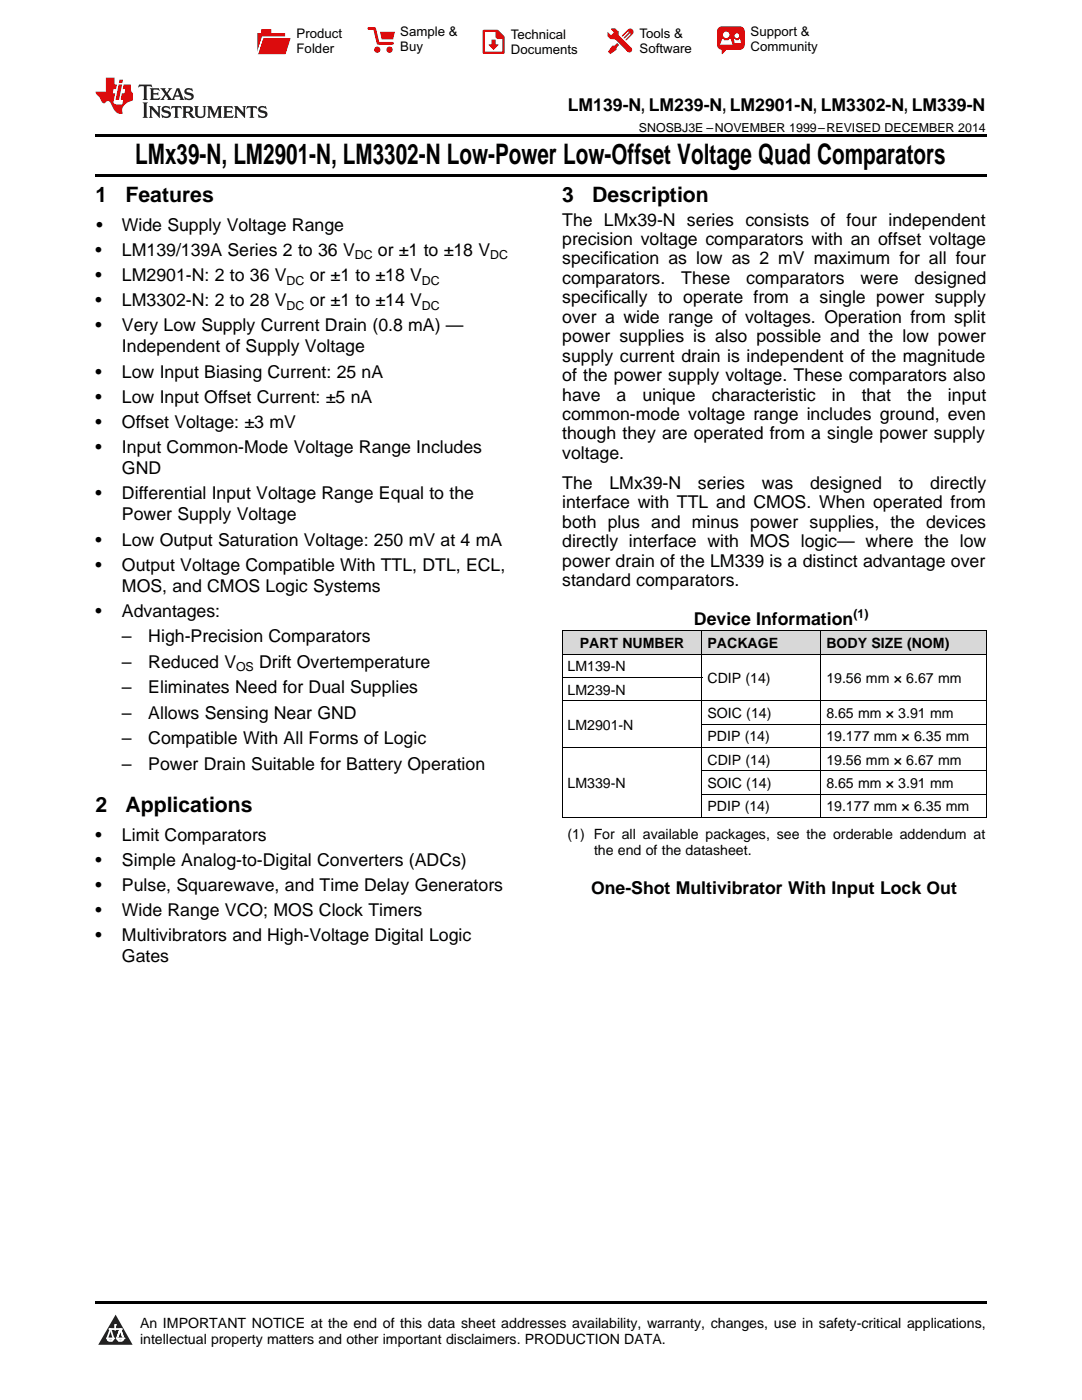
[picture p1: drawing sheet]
<svg xmlns="http://www.w3.org/2000/svg" width="216mm" height="279mm" viewBox="0 0 216 279" stroke-linecap="round" stroke-linejoin="round" font-family="sans-serif">
<defs><g id="words">
<text font-size="5.6" x="27" y="32.8">LMx39-N, LM2901-N, LM3302-N Low-Power Low-Offset Voltage Quad Comparators</text>
<g font-size="4.2">
<text x="19" y="40.4">1</text>
<text x="25" y="40.4">Features</text>
<text x="112.2" y="40.4">3</text>
<text x="118.2" y="40.4">Description</text>
<text x="19" y="162">2</text>
<text x="25" y="162">Applications</text>
</g>
<g font-size="3.5">
<text x="113.3" y="22.2">LM139-N, LM239-N, LM2901-N, LM3302-N, LM339-N</text>
<text x="19.2" y="46.1">•</text>
<text x="24.3" y="46.1">Wide Supply Voltage Range</text>
<text x="112.2" y="45">The LMx39-N series consists of four independent</text>
<text x="19" y="51.1">•</text>
<text x="24.3" y="51.1">LM139/139A Series 2 to 36 V</text>
<text x="75.4" y="51.1">or ±1 to ±18 V</text>
<text x="112.2" y="48.9">precision voltage comparators with an offset voltage</text>
<text x="112.2" y="52.8">specification as low as 2 mV maximum for all four</text>
<text x="19" y="56.1">•</text>
<text x="24.3" y="56.1">LM2901-N: 2 to 36 V</text>
<text x="61.8" y="56.1">or ±1 to ±18 V</text>
<text x="112.2" y="56.7">comparators.</text>
<text x="135.9" y="56.7">These</text>
<text x="148.9" y="56.7">comparators</text>
<text x="171.7" y="56.7">were</text>
<text x="182.5" y="56.7">designed</text>
<text x="19" y="61.1">•</text>
<text x="24.3" y="61.1">LM3302-N: 2 to 28 V</text>
<text x="61.8" y="61.1">or ±1 to ±14 V</text>
<text x="112.2" y="60.5">specifically to operate from a single power supply</text>
<text x="112.2" y="64.4">over a wide range of voltages. Operation from split</text>
<text x="19" y="66.1">•</text>
<text x="24.3" y="66.1">Very Low Supply Current Drain (0.8 mA) —</text>
<text x="24.3" y="70.3">Independent of Supply Voltage</text>
<text x="112.2" y="68.3">power supplies is also possible and the low power</text>
<text x="19" y="75.4">•</text>
<text x="24.3" y="75.4">Low Input Biasing Current: 25 nA</text>
<text x="112.2" y="72.2">supply current drain is independent of the magnitude</text>
<text x="112.2" y="76.1">of the power supply voltage. These comparators also</text>
<text x="19" y="80.4">•</text>
<text x="24.3" y="80.4">Low Input Offset Current: ±5 nA</text>
<text x="112.2" y="79.9">have</text>
<text x="112.2" y="83.8">common-mode voltage range includes ground, even</text>
<text x="123" y="79.9">a</text>
<text x="128.2" y="79.9">unique</text>
<text x="142" y="79.9">characteristic</text>
<text x="166" y="79.9">in</text>
<text x="172" y="79.9">that</text>
<text x="181" y="79.9">the</text>
<text x="189.1" y="79.9">input</text>
<text x="19" y="85.4">•</text>
<text x="24.3" y="85.4">Offset Voltage: ±3 mV</text>
<text x="112.2" y="87.7">though they are operated from a single power supply</text>
<text x="19" y="90.4">•</text>
<text x="24.3" y="90.4">Input Common-Mode Voltage Range Includes</text>
<text x="24.3" y="94.6">GND</text>
<text x="112.2" y="91.6">voltage.</text>
<text x="19" y="99.6">•</text>
<text x="24.3" y="99.6">Differential Input Voltage Range Equal to the</text>
<text x="112.2" y="97.5">The</text>
<text x="112.2" y="101.4">interface with TTL and CMOS. When operated from</text>
<text x="121.6" y="97.5">LMx39-N</text>
<text x="139.3" y="97.5">series</text>
<text x="152" y="97.5">was</text>
<text x="161.7" y="97.5">designed</text>
<text x="179.3" y="97.5">to</text>
<text x="185.6" y="97.5">directly</text>
<text x="24.3" y="103.9">Power Supply Voltage</text>
<text x="112.2" y="105.3">both plus and minus power supplies, the devices</text>
<text x="19" y="108.9">•</text>
<text x="19" y="113.9">•</text>
<text x="24.3" y="108.9">Low Output Saturation Voltage: 250 mV at 4 mA</text>
<text x="24.3" y="113.9">Output Voltage Compatible With TTL, DTL, ECL,</text>
<text x="112.2" y="109.2">directly interface with MOS logic— where the low</text>
<text x="112.2" y="113.1">power drain of the LM339 is a distinct advantage over</text>
<text x="24.3" y="118.1">MOS, and CMOS Logic Systems</text>
<text x="112.2" y="116.9">standard comparators.</text>
<text x="19" y="123.1">•</text>
<text x="24.3" y="123.1">Advantages:</text>
<text x="138.5" y="124.7">Device Information</text>
<text x="24.3" y="128.2">–</text>
<text x="29.6" y="128.2">High-Precision Comparators</text>
<text x="24.3" y="133.3">–</text>
<text x="29.6" y="133.3">Reduced V</text>
<text x="51.7" y="133.3">Drift Overtemperature</text>
<text x="24.3" y="138.4">–</text>
<text x="24.3" y="143.4">–</text>
<text x="29.6" y="138.4">Eliminates Need for Dual Supplies</text>
<text x="29.6" y="143.4">Allows Sensing Near GND</text>
<text x="24.3" y="148.5">–</text>
<text x="29.6" y="148.5">Compatible With All Forms of Logic</text>
<text x="24.3" y="153.6">–</text>
<text x="29.6" y="153.6">Power Drain Suitable for Battery Operation</text>
<text x="19" y="167.7">•</text>
<text x="24.3" y="167.7">Limit Comparators</text>
<text x="19" y="172.8">•</text>
<text x="24.3" y="172.8">Simple Analog-to-Digital Converters (ADCs)</text>
<text x="19" y="177.8">•</text>
<text x="24.3" y="177.8">Pulse, Squarewave, and Time Delay Generators</text>
<text x="117.9" y="178.4">One-Shot Multivibrator With Input Lock Out</text>
<text x="19" y="182.8">•</text>
<text x="24.3" y="182.8">Wide Range VCO; MOS Clock Timers</text>
<text x="19" y="187.8">•</text>
<text x="24.3" y="187.8">Multivibrators and High-Voltage Digital Logic</text>
<text x="24.3" y="192">Gates</text>
</g>
<g font-size="2.8">
<text x="115.7" y="129.3">PART NUMBER</text>
<text x="141.2" y="129.3">PACKAGE</text>
<text x="164.9" y="129.3">BODY SIZE (NOM)</text>
<text x="113.2" y="134">LM139-N</text>
<text x="141.2" y="136.3">CDIP (14)</text>
<text x="164.9" y="136.3">19.56 mm × 6.67 mm</text>
<text x="113.2" y="138.6">LM239-N</text>
<text x="141.2" y="143.3">SOIC (14)</text>
<text x="164.9" y="143.3">8.65 mm × 3.91 mm</text>
<text x="113.2" y="145.6">LM2901-N</text>
<text x="141.2" y="148">PDIP (14)</text>
<text x="164.9" y="148">19.177 mm × 6.35 mm</text>
<text x="141.2" y="152.6">CDIP (14)</text>
<text x="164.9" y="152.6">19.56 mm × 6.67 mm</text>
<text x="113.2" y="157.3">LM339-N</text>
<text x="141.2" y="157.3">SOIC (14)</text>
<text x="141.2" y="161.9">PDIP (14)</text>
<text x="164.9" y="157.3">8.65 mm × 3.91 mm</text>
<text x="164.9" y="161.9">19.177 mm × 6.35 mm</text>
<text x="113.2" y="167.4">(1) For all available packages, see the orderable addendum at</text>
<text x="118.5" y="170.6">the end of the datasheet.</text>
<text x="27.9" y="265">An IMPORTANT NOTICE at the end of this data sheet addresses availability, warranty, changes, use in safety-critical applications,</text>
<text x="27.9" y="268.2">intellectual property matters and other important disclaimers. PRODUCTION DATA.</text>
</g>
<g font-size="2.6">
<text x="59.2" y="7.6">Product</text>
<text x="59.2" y="10.6">Folder</text>
<text x="79.9" y="7.3">Sample &amp;</text>
<text x="79.9" y="10.2">Buy</text>
<text x="101.9" y="7.8">Technical</text>
<text x="101.9" y="10.8">Documents</text>
<text x="127.6" y="7.6">Tools &amp;</text>
<text x="127.6" y="10.6">Software</text>
<text x="149.8" y="7.2">Support &amp;</text>
<text x="149.8" y="10.2">Community</text>
</g>
<g font-size="2.5">
<text x="127.5" y="26.3">SNOSBJ3E –NOVEMBER 1999–REVISED DECEMBER 2014</text>
<text x="70.8" y="51.8">DC</text>
<text x="97.8" y="51.8">DC</text>
<text x="57.2" y="56.8">DC</text>
<text x="84.2" y="56.8">DC</text>
<text x="57.2" y="61.8">DC</text>
<text x="84.2" y="61.8">DC</text>
<text x="170.3" y="123.3">(1)</text>
<text x="47.1" y="134">OS</text>
</g>
</g></defs>
<g fill="#d8d8d8">
<path d="M112.2 125.9h27.9v4.7h-27.9z"/>
<path d="M140.1 125.9h23.7v4.7h-23.7z"/>
<path d="M163.8 125.9h33v4.7h-33z"/>
</g>
<path d="M23.1 262.4l3.4 6h-6.9z" fill="#231f20"/>
<path d="M21.4 267.1h1.2l-.3 .5h-.3a.55 .55 0 0 1-.6-.5z" fill-rule="evenodd" fill="#fff"/>
<path d="M21.4 267.1h1.2l-.3 .5h-.3a.55 .55 0 0 1-.6-.5z" fill="none" stroke="#231f20" stroke-width=".34"/>
<path d="M21.4 267.1l1.2 .1-.3 .4h-.5z" fill="none" stroke="#fff" stroke-width=".34"/>
<path d="M23 265.3h.1" fill="none" stroke="#fff" stroke-width=".34"/>
<path d="M23 264.4v.9z" fill="#fff"/>
<path d="M23 264.4v.9z" fill="none" stroke="#fff" stroke-width=".34"/>
<circle cx="23" cy="264.4" r=".17" fill="#fff"/>
<path d="M21.9 265.2h.1" fill="none" stroke="#fff" stroke-width=".34"/>
<path d="M21.9 265.2h2.3z" fill="#fff"/>
<path d="M21.9 265.2h2.3z" fill="none" stroke="#fff" stroke-width=".34"/>
<circle cx="24.2" cy="265.2" r=".17" fill="#fff"/>
<path d="M23.3 267.1h.1" fill="none" stroke="#fff" stroke-width=".34"/>
<path d="M24 265.2l-.7 1.9z" fill="#fff"/>
<path d="M24 265.2l-.7 1.9z" fill="none" stroke="#fff" stroke-width=".34"/>
<path d="M24 265.2l.7 1.9z" fill="#fff"/>
<path d="M24 265.2l.7 1.9z" fill="none" stroke="#fff" stroke-width=".34"/>
<path d="M24.6 267.1h.1" fill="none" stroke="#fff" stroke-width=".34"/>
<circle cx="21.4" cy="267.1" r=".17" fill="#fff"/>
<path d="M22.1 265.2l-.7 1.9z" fill="#fff"/>
<path d="M22.1 265.2l-.7 1.9z" fill="none" stroke="#fff" stroke-width=".34"/>
<path d="M22.1 265.2l.5 1.9z" fill="#fff"/>
<path d="M22.1 265.2l.5 1.9z" fill="none" stroke="#fff" stroke-width=".34"/>
<circle cx="22.6" cy="267.1" r=".17" fill="#fff"/>
<path d="M23.4 267.1h1.3a.65 .65 0 0 1-.7 .5 .65 .65 0 0 1-.6-.5z" fill-rule="evenodd" fill="#fff"/>
<path d="M23.4 267.1h1.3a.65 .65 0 0 1-.7 .5 .65 .65 0 0 1-.6-.5z" fill="none" stroke="#231f20" stroke-width=".34"/>
<path d="M23.4 267.1h1.3l-.4 .5h-.6z" fill="none" stroke="#fff" stroke-width=".34"/>
<path d="M23.3 267.1h.1" fill="none" stroke="#fff" stroke-width=".34"/>
<circle cx="24.7" cy="267.1" r=".17" fill="#fff"/>
<path d="M19 34.8h177.8v.5h-177.8zM19 26.8h177.8v.6h-177.8zM112.2 163.2h.1zM163.7 163.2h.1zM196.7 163.2h.1zM19 259.7h177.8v.5h-177.8z" fill="#000"/>
<g fill="none" stroke="#000" stroke-width=".2">
<path d="M112.2 139.9h84.6M112.2 135.2h27.9M112.2 130.5h84.6M112.2 125.9h84.6M112.2 125.9v37.3M140.1 125.9v37.3M163.8 125.9v37.3M196.8 125.9v37.3M112.2 149.2h84.6M140.1 158.5h56.7M140.1 153.8h56.7M140.1 144.5h56.7"/>
<path d="M112.2 163.1h84.6"/>
</g>
<path d="M27.7 16.9l-.1 .6 .6-.3h.5v.2v2.2l-.2 .4h1l-.2-.4v-2.2v-.2h.5l.6 .3-.2-.6zM29.9 17.6l.2 .4v1.6l-.2 .4h1.9l.1-.6a1.09 1.09 0 0 1-1.3 .1v-.6h.6l.4 .2v-.7l-.2 .2h-.8v-.6l.2-.1a1.01 1.01 0 0 1 1 .3l-.1-.6zM32 17.6l.9 1.2-1 1.2h.9l-.2-.3 .5-.7 .5 .7-.3 .3h1.7l-.2-.3 .1-.4h1l.1 .4-.2 .3h1l-.3-.4-.7-2h-.5l-1 2.2-.8-1.1 .9-1.1h-.9l.2 .2-.4 .7-.4-.7 .2-.2zM35.4 18l.4 1h-.8zM37 17.7a.66 .66 0 0 0-.2 .8 .66 .66 0 0 0 .6 .4l.7 .2 .1 .2a.8 .8 0 0 1-.7 .4 .8 .8 0 0 1-.7-.5l.1 .8 .2-.2a.94 .94 0 0 0 1.1 .1 .94 .94 0 0 0 .4-.9 1.48 1.48 0 0 0-1.3-.6v-.4a1.1 1.1 0 0 1 1.2 .2l-.2-.6-.2 .1-.5-.1zM28.5 20.4l.2 .4v2.3l-.2 .4h1l-.2-.4v-2.3l.2-.4zM29.7 21.2l.2 .4v1.5l-.2 .4h.8l-.3-.4 .1-1.3 1.6 1.8v-2l.2-.4h-.7l.2 .2v1.1l-1.2-1.3zM32.5 21.3a.66 .66 0 0 0-.2 .8 .66 .66 0 0 0 .6 .4l.6 .2 .2 .2a.8 .8 0 0 1-.8 .4 .8 .8 0 0 1-.7-.5l.2 .7 .2-.1a.94 .94 0 0 0 1 .1 .94 .94 0 0 0 .5-1 1.47 1.47 0 0 0-1.3-.6l-.1-.3a1.1 1.1 0 0 1 1.3 .2l-.2-.6-.2 .1-.5-.2zM34.3 21.2l-.2 .6a.64 .64 0 0 1 .8-.3v1.6l-.2 .4h1l-.3-.4 .1-1.6a.66 .66 0 0 1 .8 .3l-.2-.6zM36.3 21.2l.3 .4v1.5l-.3 .4h1l-.2-.2v-.7h.5l.1 .1a.8 .8 0 0 0 1.2 .7l-1-1a.62 .62 0 0 0 .6-.5 .62 .62 0 0 0-.6-.7zM37.1 21.5h.1a.48 .48 0 0 1 .6 0 .48 .48 0 0 1 .1 .6l-.2 .1-.6 .1zM38.7 21.2l.2 .2a2.29 2.29 0 0 0 .4 2 1.05 1.05 0 0 0 1.7-.7v-1.3l.2-.2h-.8l.2 .4v1.1a.61 .61 0 0 1-.6 .6 .61 .61 0 0 1-.6-.6v-1.1l.3-.4zM41.3 21.2l.3 .4v1.5l-.3 .4h.8l-.2-.4v-1.4l.8 1.9 .9-1.9v1.4l-.2 .4h.9l-.2-.4v-1.5l.2-.4h-.8l-.7 1.5-.6-1.5zM44.5 21.2l.2 .4v1.5l-.2 .4h1.9l.2-.6a1.1 1.1 0 0 1-1.4 .2v-.7h.6l.4 .2v-.6l-.2 .1-.8 .1v-.6l.2-.1a1.02 1.02 0 0 1 1.1 .2l-.2-.5zM46.7 21.2l.2 .4v1.5l-.2 .4h.8l-.3-.4 .1-1.3 1.6 1.8v-2l.2-.4h-.7l.2 .2v1.1l-1.2-1.3zM49.3 21.2l-.1 .6a.64 .64 0 0 1 .8-.3v1.6l-.3 .4h1l-.2-.4v-1.6a.66 .66 0 0 1 .8 .3l-.1-.6zM51.7 21.3a.66 .66 0 0 0-.2 .7 .66 .66 0 0 0 .7 .5l.6 .2 .1 .2a.8 .8 0 0 1-.7 .4 .8 .8 0 0 1-.7-.5l.1 .7 .2-.1a.94 .94 0 0 0 1.1 .1 .94 .94 0 0 0 .4-1 1.48 1.48 0 0 0-1.2-.6l-.1-.3a1.1 1.1 0 0 1 1.2 .2l-.2-.6-.1 .1-.6-.2z" fill="#231f20"/>
<path d="M21.1 15.5v2.8h-2v.4l.9 .9a.96 .96 0 0 0 1 1 .59 .59 0 0 1 .5-.4 .59 .59 0 0 1 .5 .3l.4 .8a1.61 1.61 0 0 0 2.1 1.3 1.63 1.63 0 0 1 1.1-2.2l.9-.3v-1.5a1.6 1.6 0 0 1-.4-1.7h-1.4l-.2 .9h.5l-.2 .8h-.5l-.2 1v.3h.5l-.2 .9h-.7a.74 .74 0 0 1-1-.6l.3-1.6h-.5l.2-.8h.5l.1-.9h-.4v-1.4zM23.7 16.9l-.7 3h.8l.6-3zM23.8 15.9l-.1 .7h.7l.2-.7z" fill="#ee1d23"/>
<g fill="#d60000">
<path d="M52.1 5.8h2v.8h2.8v4.2h-5.5v-4.2h.7z" fill-rule="evenodd"/>
<path d="M52.4 7.5h5.6l-1 3.3h-5.6z" fill-rule="evenodd"/>
</g>
<path d="M52.4 7.4h5.7l-.1 .1h-5.5l-1.1 3.3z" fill-rule="evenodd" fill="#fff"/>
<path d="M52.4 7.4h5.7l-.1 .1h-5.5l-1.1 3.3z" fill="none" stroke="#fff" stroke-width=".2"/>
<path d="M73.6 5.7h1.1l.7 2.9h2.9" fill="none" stroke="#d60000" stroke-width=".55"/>
<g fill="#d60000">
<path d="M75.8 6.3h3l-.4 1.6h-2.2z" fill-rule="evenodd"/>
<circle cx="75.3" cy="9.9" r=".62"/>
<circle cx="77.7" cy="9.9" r=".62"/>
</g>
<path d="M96.5 6.2h2.7l1.3 1.2v3.1h-4z" fill="none" stroke="#d60000" stroke-width=".44"/>
<g fill="#d60000">
<path d="M98.1 7.9h.8v1h.5l-.9 1.1-1-1v-.1h.6z" fill-rule="evenodd"/>
<path d="M98.9 6.2h.3l1.3 1.2v.4h-1.3l-.3-.4z" fill-rule="evenodd"/>
<path d="M121.9 5.7h.8l.7 .6 .1 .7 2.5 2.5-.8 .8-2.3-2.3-1.1-.2-.6-.6v-.8l.7 .6 .5-.4v-.2l-.5-.5z" fill-rule="evenodd"/>
<path d="M122.2 9.1h.4l.5-.5 .4 .4-.5 .5v.4l-1.2 .9-.5-.5z" fill-rule="evenodd"/>
<path d="M125.3 5.9a.67 .67 0 0 1 .9 0 .67 .67 0 0 1 0 .9z" fill-rule="evenodd"/>
<path d="M125.3 5.9l.9 .9-1.2 1.2h-.2v-.2l1-.9v-.2h-.2l-.9 1h-.2v-.2l.9-1 .1-.2h-.3l-.9 1h-.2v-.2z" fill-rule="evenodd"/>
<circle cx="125.6" cy="9.9" r=".54"/>
</g>
<path d="M123.3 6.3v.7" fill="none" stroke="#d60000" stroke-width=".2"/>
<g fill="#d60000">
<path d="M143.4 5.5l.6-.2h3.6a.95 .95 0 0 1 1 .9v2.8a.95 .95 0 0 1-1 .9h-3.6a.95 .95 0 0 1-.9-.9v-2.8z" fill-rule="evenodd"/>
<path d="M144 9.9h.9l-.7 .9h-.2z" fill-rule="evenodd"/>
</g>
<g fill="#fff">
<path d="M146.6 8.6h1.3z"/>
<path d="M144.1 7.8h.3l.1 .2h.8l.2-.2h.3l.4 1.1h-2.5z" fill-rule="evenodd"/>
<path d="M146.4 7.8h.3l.1 .2h.5l.2-.2h.2l.2 .8h-1.3z" fill-rule="evenodd"/>
<circle cx="144.9" cy="6.9" r=".65"/>
<circle cx="147" cy="7.1" r=".48"/>
</g>
<use href="#words"/>
</svg>
